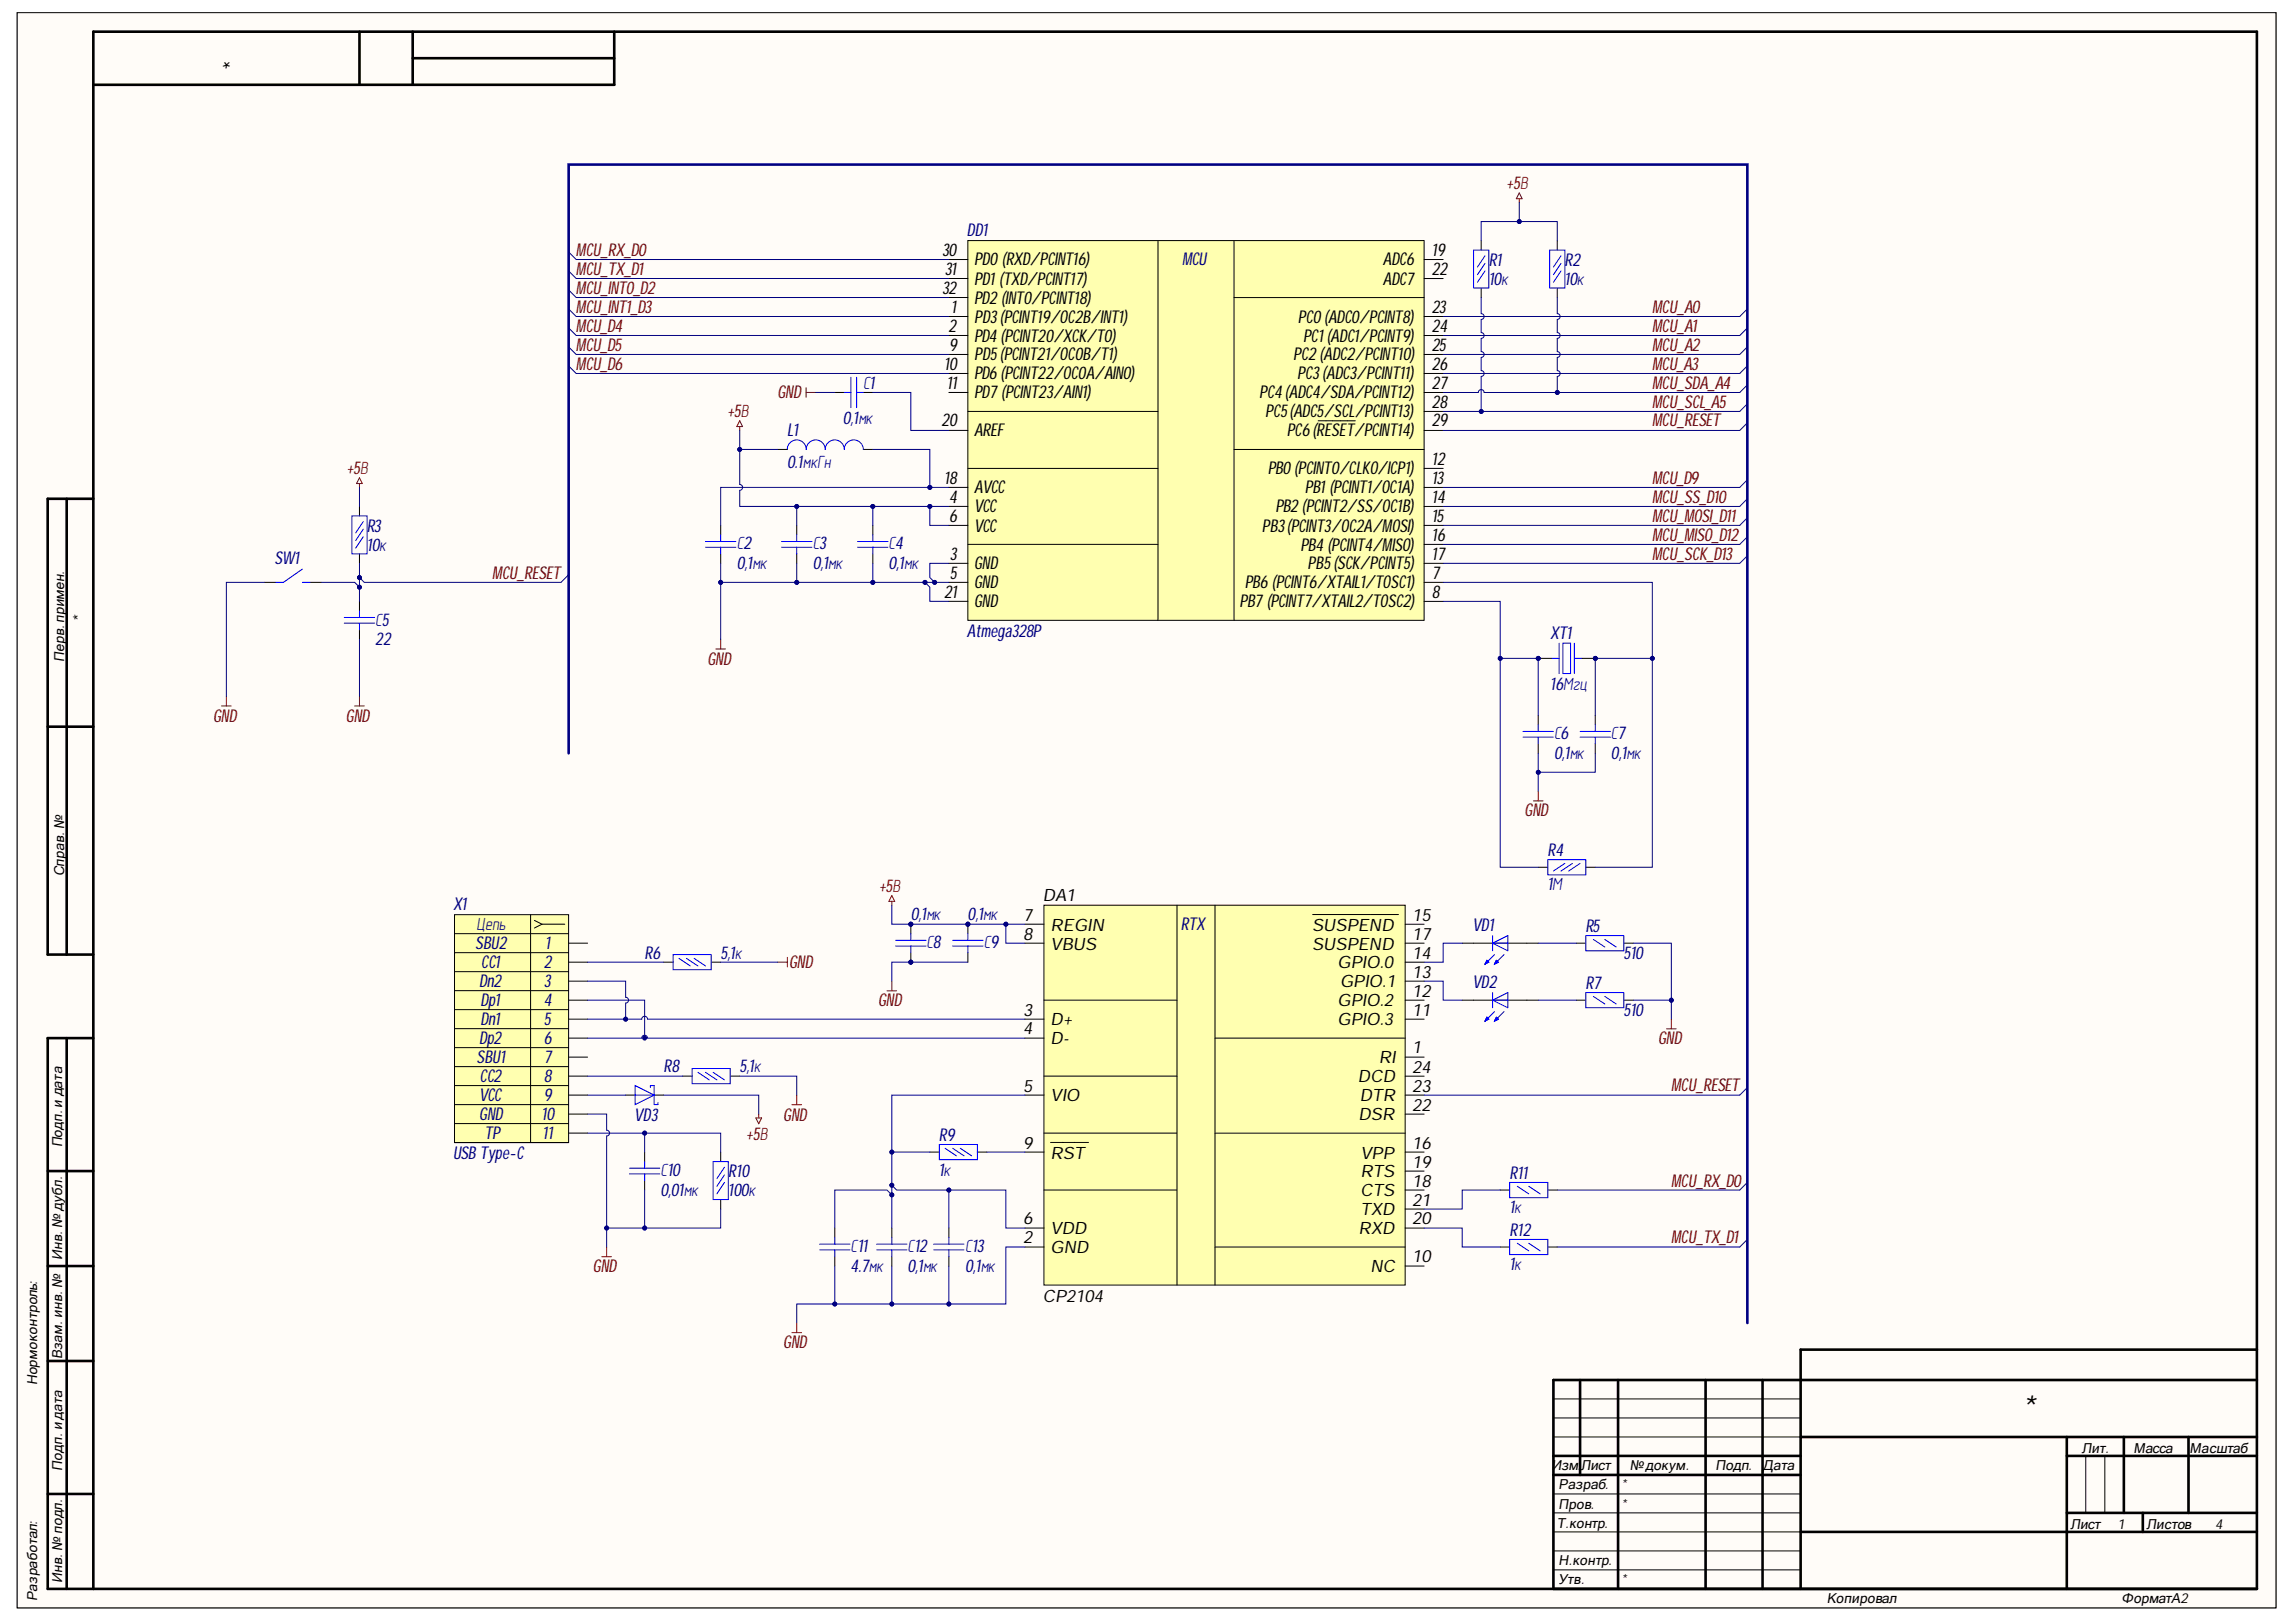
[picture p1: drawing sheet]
<svg xmlns="http://www.w3.org/2000/svg" width="297mm" height="210mm" viewBox="0 0 297 210" stroke-linecap="round" stroke-linejoin="round" font-family="sans-serif">
<defs><g id="words">
<text font-size="4.4" x="261.6" y="183.8">*</text>
<text font-size="3.2" x="30.2" y="6.6" transform="rotate(-180 30.2 6.6)">*</text>
<g font-size="2.3" fill="#800000">
<text x="195" y="24.5">+5В</text>
<text x="74.5" y="33.1">MCU_RX_D0</text>
<text x="74.5" y="35.6">MCU_TX_D1</text>
<text x="74.5" y="38">MCU_INT0_D2</text>
<text x="74.5" y="40.5">MCU_INT1_D3</text>
<text x="213.7" y="40.5">MCU_A0</text>
<text x="74.5" y="45.4">MCU_D5</text>
<text x="74.5" y="47.8">MCU_D6</text>
<text x="74.5" y="42.9">MCU_D4</text>
<text x="213.7" y="42.9">MCU_A1</text>
<text x="213.7" y="45.4">MCU_A2</text>
<text x="213.7" y="47.8">MCU_A3</text>
<text x="100.6" y="51.6">GND</text>
<text x="213.7" y="52.7">MCU_SCL_A5</text>
<text x="213.7" y="50.3">MCU_SDA_A4</text>
<text x="94.1" y="54">+5В</text>
<text x="213.7" y="55.2">MCU_RESET</text>
<text x="44.9" y="61.4">+5В</text>
<text x="213.7" y="65.1">MCU_SS_D10</text>
<text x="213.7" y="62.6">MCU_D9</text>
<text x="213.7" y="67.5">MCU_MOSI_D11</text>
<text x="213.7" y="70">MCU_MISO_D12</text>
<text x="63.7" y="74.9">MCU_RESET</text>
<text x="213.7" y="72.4">MCU_SCK_D13</text>
<text x="91.5" y="86">GND</text>
<text x="27.6" y="93.4">GND</text>
<text x="44.7" y="93.4">GND</text>
<text x="197.2" y="105.6">GND</text>
<text x="113.8" y="115.4">+5В</text>
<text x="102.1" y="125.2">GND</text>
<text x="113.6" y="130.2">GND</text>
<text x="214.5" y="135.1">GND</text>
<text x="216.2" y="141.2">MCU_RESET</text>
<text x="96.6" y="147.5">+5В</text>
<text x="101.3" y="145">GND</text>
<text x="216.2" y="153.6">MCU_RX_D0</text>
<text x="216.2" y="160.9">MCU_TX_D1</text>
<text x="76.7" y="164.6">GND</text>
<text x="101.3" y="174.4">GND</text>
</g>
<g font-size="2.3">
<text x="121.9" y="33.1">30</text>
<text x="122.2" y="35.6">31</text>
<text x="126" y="34.3">PD0(RXD/PCINT16)</text>
<text x="178.9" y="34.3">ADC6</text>
<text x="185.2" y="33.1">19</text>
<text x="185.2" y="35.6">22</text>
<text x="121.9" y="38">32</text>
<text x="123.1" y="40.5">1</text>
<text x="126" y="41.8">PD3(PCINT19/OC2B/INT1)</text>
<text x="126" y="36.8">PD1 (TXD/PCINT17)</text>
<text x="126" y="39.3">PD2 (INT0/PCINT18)</text>
<text x="167.9" y="41.8">PC0(ADC0/PCINT8)</text>
<text x="178.9" y="36.8">ADC7</text>
<text x="185.2" y="40.5">23</text>
<text x="122.1" y="47.8">10</text>
<text x="122.7" y="42.9">2</text>
<text x="122.8" y="45.4">9</text>
<text x="126" y="44.2">PD4(PCINT20/XCK/T0)</text>
<text x="126" y="46.7">PD5(PCINT21/OC0B/T1)</text>
<text x="167.3" y="46.7">PC2(ADC2/PCINT10)</text>
<text x="168.6" y="44.2">PC1 (ADC1/PCINT9)</text>
<text x="185.2" y="42.9">24</text>
<text x="185.2" y="45.4">25</text>
<text x="185.2" y="47.8">26</text>
<text x="122.5" y="50.3">11</text>
<text x="126" y="49.1">PD6(PCINT22/OC0A/AIN0)</text>
<text x="126" y="51.6">PD7 (PCINT23/AIN1)</text>
<text x="162.9" y="51.6">PC4(ADC4/SDA/PCINT12)</text>
<text x="167.8" y="49.1">PC3(ADC3/PCINT11)</text>
<text x="185.2" y="50.3">27</text>
<text x="185.2" y="52.7">28</text>
<text x="121.8" y="55.2">20</text>
<text x="126" y="56.5">AREF</text>
<text x="163.7" y="54">PC5(ADC5/SCL/PCINT13)</text>
<text x="166.5" y="56.5">PC6(RESET/PCINT14)</text>
<text x="185.2" y="55.2">29</text>
<text x="122.1" y="62.6">18</text>
<text x="122.8" y="65.1">4</text>
<text x="126" y="63.8">AVCC</text>
<text x="164" y="61.4">PB0(PCINT0/CLKO/ICP1)</text>
<text x="168.8" y="63.8">PB1 (PCINT1/OC1A)</text>
<text x="185.2" y="60.2">12</text>
<text x="185.2" y="62.6">13</text>
<text x="185.2" y="65.1">14</text>
<text x="122.8" y="67.5">6</text>
<text x="126" y="66.3">VCC</text>
<text x="126" y="68.8">VCC</text>
<text x="163.2" y="68.8">PB3(PCINT3/OC2A/MOSI)</text>
<text x="165" y="66.3">PB2(PCINT2/SS/OC1B)</text>
<text x="168.2" y="71.2">PB4 (PCINT4/MISO)</text>
<text x="185.2" y="67.5">15</text>
<text x="185.2" y="70">16</text>
<text x="122.1" y="77.3">21</text>
<text x="122.9" y="72.4">3</text>
<text x="122.9" y="74.9">5</text>
<text x="126" y="73.7">GND</text>
<text x="126" y="76.1">GND</text>
<text x="161" y="76.1">PB6(PCINT6/XTAIL1/TOSC1)</text>
<text x="169.2" y="73.7">PB5(SCK/PCINT5)</text>
<text x="185.2" y="74.9">7</text>
<text x="185.2" y="77.3">8</text>
<text x="185.2" y="72.4">17</text>
<text x="126" y="78.6">GND</text>
<text x="160.4" y="78.6">PB7 (PCINT7/XTAIL2/TOSC2)</text>
</g>
<g font-size="2.3" fill="#000080">
<text x="125.1" y="30.5">DD1</text>
<text x="152.9" y="34.3">MCU</text>
<text x="192.6" y="34.4">R1</text>
<text x="202.4" y="34.4">R2</text>
<text x="192.6" y="36.8">10к</text>
<text x="202.4" y="36.8">10к</text>
<text x="111.6" y="50.3">С1</text>
<text x="101.8" y="56.5">L1</text>
<text x="109" y="54.9">0,1мк</text>
<text x="101.8" y="60.5">0.1мкГн</text>
<text x="47.5" y="68.8">R3</text>
<text x="47.5" y="71.2">10к</text>
<text x="95.3" y="71.1">С2</text>
<text x="105.1" y="71.1">С3</text>
<text x="114.9" y="71.1">С4</text>
<text x="35.5" y="73">SW1</text>
<text x="95.3" y="73.6">0,1мк</text>
<text x="105.1" y="73.6">0,1мк</text>
<text x="114.9" y="73.6">0,1мк</text>
<text x="48.6" y="81">С5</text>
<text x="48.6" y="83.4">22</text>
<text x="125.1" y="82.4">Atmega328P</text>
<text x="200.5" y="82.7">XT1</text>
<text x="200.5" y="89.3">16Мгц</text>
<text x="201.1" y="95.7">С6</text>
<text x="208.4" y="95.7">С7</text>
<text x="201.1" y="98.2">0,1мк</text>
<text x="208.4" y="98.2">0,1мк</text>
<text x="200.2" y="110.8">R4</text>
<text x="58.6" y="117.7">X1</text>
<text x="117.8" y="119.1">0,1мк</text>
<text x="125.2" y="119.1">0,1мк</text>
<text x="200.2" y="115.2">1М</text>
<text x="61.5" y="122.8">SBU2</text>
<text x="61.7" y="120.3">Цепь</text>
<text x="62.3" y="125.2">CC1</text>
<text x="70.4" y="125.2">2</text>
<text x="70.5" y="122.8">1</text>
<text x="83.4" y="124.1">R6</text>
<text x="93.2" y="124.1">5,1к</text>
<text x="119.9" y="122.7">С8</text>
<text x="127.3" y="122.7">С9</text>
<text x="152.8" y="120.3">RTX</text>
<text x="190.5" y="120.4">VD1</text>
<text x="205.1" y="120.6">R5</text>
<text x="210" y="124.1">510</text>
<text x="62" y="127.7">Dn2</text>
<text x="62.2" y="130.2">Dp1</text>
<text x="70.4" y="127.7">3</text>
<text x="70.4" y="130.2">4</text>
<text x="190.5" y="127.9">VD2</text>
<text x="205.1" y="128">R7</text>
<text x="210" y="131.4">510</text>
<text x="61.7" y="137.6">SBU1</text>
<text x="62" y="135.1">Dp2</text>
<text x="62.2" y="132.7">Dn1</text>
<text x="70.4" y="132.7">5</text>
<text x="70.4" y="135.1">6</text>
<text x="70.4" y="137.6">7</text>
<text x="62" y="142.5">VCC</text>
<text x="62.1" y="140">CC2</text>
<text x="70.4" y="140">8</text>
<text x="70.4" y="142.5">9</text>
<text x="85.9" y="138.8">R8</text>
<text x="95.7" y="138.8">5,1к</text>
<text x="62" y="144.9">GND</text>
<text x="62.7" y="147.4">TP</text>
<text x="70" y="144.9">10</text>
<text x="70.2" y="147.4">11</text>
<text x="82" y="145.1">VD3</text>
<text x="121.5" y="147.6">R9</text>
<text x="58.6" y="150">USBType-C</text>
<text x="85.4" y="152.2">С10</text>
<text x="85.4" y="154.7">0,01мк</text>
<text x="94.2" y="152.4">R10</text>
<text x="94.2" y="154.8">100к</text>
<text x="121.5" y="152.1">1к</text>
<text x="195.3" y="152.5">R11</text>
<text x="195.3" y="159.9">R12</text>
<text x="195.3" y="157">1к</text>
<text x="110" y="162">С11</text>
<text x="110" y="164.5">4.7мк</text>
<text x="117.4" y="162">С12</text>
<text x="117.4" y="164.5">0,1мк</text>
<text x="124.8" y="162">С13</text>
<text x="124.8" y="164.5">0,1мк</text>
<text x="195.3" y="164.4">1к</text>
</g>
<g font-size="2.2">
<text x="11.1" y="80.5" transform="rotate(-90 11.1 80.5)">*</text>
<text x="132.4" y="119.2">7</text>
<text x="134.9" y="116.5">DA1</text>
<text x="182.7" y="119.2">15</text>
<text x="132.4" y="121.6">8</text>
<text x="135.9" y="122.9">VBUS</text>
<text x="135.9" y="120.4">REGIN</text>
<text x="169.8" y="120.4">SUSPEND</text>
<text x="169.8" y="122.9">SUSPEND</text>
<text x="173.1" y="125.3">GPIO.0</text>
<text x="182.7" y="124.1">14</text>
<text x="182.7" y="121.6">17</text>
<text x="132.4" y="131.4">3</text>
<text x="173.1" y="130.2">GPIO.2</text>
<text x="173.4" y="127.8">GPIO.1</text>
<text x="182.7" y="126.5">13</text>
<text x="182.7" y="131.4">11</text>
<text x="182.7" y="129">12</text>
<text x="132.4" y="133.9">4</text>
<text x="135.9" y="135.1">D-</text>
<text x="135.9" y="132.7">D+</text>
<text x="173.1" y="132.7">GPIO.3</text>
<text x="178.4" y="137.6">RI</text>
<text x="182.7" y="136.3">1</text>
<text x="132.4" y="141.3">5</text>
<text x="135.9" y="142.5">VIO</text>
<text x="175.7" y="140">DCD</text>
<text x="175.9" y="142.5">DTR</text>
<text x="182.7" y="138.9">24</text>
<text x="182.7" y="141.3">23</text>
<text x="182.7" y="143.8">22</text>
<text x="132.4" y="148.7">9</text>
<text x="135.9" y="149.9">RST</text>
<text x="175.8" y="144.9">DSR</text>
<text x="176" y="149.9">VPP</text>
<text x="182.7" y="148.7">16</text>
<text x="176" y="152.4">RTS</text>
<text x="176" y="154.8">CTS</text>
<text x="182.7" y="151.1">19</text>
<text x="182.7" y="153.6">18</text>
<text x="132.4" y="160.9">2</text>
<text x="132.4" y="158.5">6</text>
<text x="135.9" y="159.7">VDD</text>
<text x="175.8" y="159.7">RXD</text>
<text x="176" y="157.3">TXD</text>
<text x="182.7" y="158.5">20</text>
<text x="182.7" y="156">21</text>
<text x="135.9" y="162.2">GND</text>
<text x="177.3" y="164.6">NC</text>
<text x="182.7" y="163.4">10</text>
<text x="134.9" y="168.4">CP2104</text>
</g>
<g font-size="1.8">
<text x="8.3" y="85.6" transform="rotate(-90 8.3 85.6)">Перв.примен.</text>
<text x="8.3" y="113.4" transform="rotate(-90 8.3 113.4)">Справ. №</text>
<text x="8" y="148.5" transform="rotate(-90 8 148.5)">Подп. и дата</text>
<text x="8" y="163" transform="rotate(-90 8 163)">Инв. № дубл.</text>
<text x="4.8" y="179.3" transform="rotate(-90 4.8 179.3)">Нормоконтроль:</text>
<text x="8" y="175.9" transform="rotate(-90 8 175.9)">Взам. инв. №</text>
<text x="8" y="190.3" transform="rotate(-90 8 190.3)">Подп. и дата</text>
<text x="200.7" y="190.2">Изм.</text>
<text x="204.5" y="190.2">Лист</text>
<text x="210.9" y="190.2">№докум.</text>
<text x="221.9" y="190.2">Подп.</text>
<text x="228" y="190.2">Дата</text>
<text x="269.3" y="188">Лит.</text>
<text x="276" y="188">Масса</text>
<text x="283.3" y="188">Масштаб</text>
<text x="201.4" y="197.7">Т.контр.</text>
<text x="201.6" y="195.2">Пров.</text>
<text x="201.6" y="192.7">Разраб.</text>
<text x="209.8" y="195.2">*</text>
<text x="209.8" y="192.7">*</text>
<text x="267.9" y="197.9">Лист</text>
<text x="274" y="197.9">1</text>
<text x="277.7" y="197.9">Листов</text>
<text x="286.6" y="197.9">4</text>
<text x="201.6" y="202.6">Н.контр.</text>
<text x="4.8" y="207.1" transform="rotate(-90 4.8 207.1)">Разработал:</text>
<text x="8" y="204.9" transform="rotate(-90 8 204.9)">Инв. № подл.</text>
<text x="201.6" y="205">Утв.</text>
<text x="209.8" y="205">*</text>
<text x="236.3" y="207.5">Копировал</text>
<text x="274.5" y="207.5">ФорматА2</text>
</g>
</g></defs>
<path d="M2.2 1.6h292.2v206.5h-292.2z" fill-rule="evenodd" fill="#fffcf8"/>
<path d="M2.2 1.6h292.2v206.5h-292.2z" fill="none" stroke="#000" stroke-width=".13"/>
<path d="M2.2 1.6h292.2v206.5h-292.2z" fill-rule="evenodd" fill="#fffcf8"/>
<path d="M2.2 1.6h292.2v206.5h-292.2zM201 198.2h32M201 195.8h32M201 193.3h32M201 186h32M201 183.5h32M201 181h32M269.8 188.4v7.4M272.3 188.4v7.4M201 203.2h32M201 200.7h32" fill="none" stroke="#000" stroke-width=".13"/>
<g fill="none" stroke="#000" stroke-width=".34">
<path d="M46.5 4.1v6.9M53.4 4.1v6.9M53.4 7.5h26.1M79.5 4.1v6.9h-67.4M8.6 64.5v59M12.1 64.5h-5.9v59h5.9M6.2 94h5.9M8.6 134.3v71.3M12.1 134.3h-5.9v71.3h285.8v-201.5h-279.9v201.5M6.2 151.5h5.9M6.2 163.8h5.9M6.2 176.1h5.9"/>
<path d="M204.4 178.6v12.3M209.3 178.6v27M220.7 178.6v27M228 178.6v27M292 178.6h-91v27M292 174.7h-59v30.9M6.2 193.3h5.9M201 188.4h32M201 190.9h32M233 186h59M233 198.2h59M267.4 188.4h24.6"/>
<path d="M267.4 186v19.6M267.4 195.8h24.6M274.8 186v9.8M277.2 195.8v2.4M283.1 186v9.8"/>
</g>
<path d="M135.1 117.1h46.7v49.2h-46.7z" fill-rule="evenodd" fill="#ffffb0"/>
<g fill="none" stroke="#000" stroke-width=".13">
<path d="M199 92.6v1.2M199 96.2v1.3M206.4 92.6v1.2M206.4 96.2v1.3M132.6 119.6h2.5M135.1 117.1h46.7v49.2h-46.7zM152.3 117.1v49.2M157.2 117.1v49.2M169.8 118.3h11.1M181.8 119.6h2.4M199 112.2h1.2M205.2 112.2h1.2"/>
<path d="M132.6 134.3h2.5M132.6 131.9h2.5M132.6 122.1h2.5M135.1 129.4h17.2M135.1 139.3h17.2M157.2 134.3h24.6M181.8 131.9h2.4M181.8 122.1h2.4M181.8 124.5h2.4M181.8 127h2.4M181.8 129.4h2.4M181.8 136.8h2.4"/>
<path d="M181.8 139.3h2.4M132.6 149.1h2.5M132.6 158.9h2.5M132.6 141.7h2.5M135.1 154h17.2M135.1 146.6h17.2M135.9 147.8h4.9M157.2 146.6h24.6M181.8 149.1h2.4M181.8 158.9h2.4M181.8 141.7h2.4M181.8 151.6h2.4"/>
<path d="M181.8 154h2.4M181.8 156.5h2.4M181.8 144.2h2.4M132.6 161.4h2.5M157.2 161.4h24.6M181.8 163.8h2.4"/>
</g>
<path d="M198.4 103.6h1.2M199 102.4v1.2" fill="none" stroke="#800000" stroke-width=".13"/>
<path d="M197 94.7h4M197 95.4h4M199 93.8v.9M199 95.4v.8M204.4 94.7h3.9M204.4 95.4h3.9M206.4 93.8v.9M206.4 95.4v.8M200.2 111.3h5v1.9h-5zM202.4 111.7l-1.4 1M203.4 111.7l-1.4 1M204.4 111.7l-1.5 1" fill="none" stroke="#00f" stroke-width=".13"/>
<circle cx="199" cy="85.2" r=".25" fill="#000080"/>
<circle cx="199" cy="85.2" r=".25" fill="none" stroke="#000080" stroke-width=".13"/>
<circle cx="206.4" cy="85.2" r=".25" fill="#000080"/>
<circle cx="206.4" cy="85.2" r=".25" fill="none" stroke="#000080" stroke-width=".13"/>
<path d="M202.2 83.2h1v4h-1z" fill-rule="evenodd" fill="#fff"/>
<path d="M200.7 85.2h1M201.7 83.2v4M202.2 83.2h1v4h-1zM203.7 83.2v4M203.7 85.2h1" fill="none" stroke="#00f" stroke-width=".13"/>
<path d="M199 85.2h1.7" fill="none" stroke="#000" stroke-width=".13"/>
<circle cx="199" cy="85.2" r=".25" fill="#000080"/>
<circle cx="199" cy="85.2" r=".25" fill="none" stroke="#000080" stroke-width=".13"/>
<path d="M204.7 85.2h1.7" fill="none" stroke="#000" stroke-width=".13"/>
<circle cx="206.4" cy="85.2" r=".25" fill="#000080"/>
<g fill="none" stroke="#000080" stroke-width=".13">
<path d="M73.6 32.6l.9 1M73.6 35.1l.9 .9M73.6 37.5l.9 1M73.6 40l.9 1M226.1 49.8l-1 1M226.1 52.3l-1 .9M226.1 54.7l-1 1M226.1 64.5l-1 1M226.1 67l-1 1M226.1 71.9l-1 1M226.1 69.5l-1 1M226.1 153l-1 1"/>
<path d="M226.1 160.4l-1 1"/>
<circle cx="206.4" cy="85.2" r=".25"/>
</g>
<g fill="none" stroke="#000" stroke-width=".13">
<path d="M100.6 58.2h1.2M108 50.8h1.2M111.7 50.8h1.2M111.7 58.2h1.2M93.2 68v1.2M93.2 71.7v1.2M103.1 68v1.2M103.1 71.7v1.2M112.9 68v1.2M112.9 71.7v1.2M108 158.9v1.3M194.1 154h1.2"/>
<path d="M200.2 154h1.3M108 162.6v1.2M194.1 161.4h1.2M200.2 161.4h1.3"/>
</g>
<g fill="none" stroke="#00f" stroke-width=".13">
<path d="M101.8 58.2a1.23 1.23 0 0 1 1.3-1.3 1.23 1.23 0 0 1 1.2 1.3 1.23 1.23 0 0 1 1.2-1.3 1.23 1.23 0 0 1 1.3 1.3 1.23 1.23 0 0 1 1.2-1.3 1.23 1.23 0 0 1 1.2 1.3 1.23 1.23 0 0 1 1.3-1.3 1.23 1.23 0 0 1 1.2 1.3M109.2 50.8h.9M110.1 48.8v4M110.8 48.8v4M110.8 50.8h.9M91.3 70.1h3.9M91.3 70.8h3.9M93.2 69.2v.9M93.2 70.8v.9M101.1 70.1h3.9M101.1 70.8h3.9M103.1 69.2v.9"/>
<path d="M103.1 70.8v.9M110.9 70.1h4M110.9 70.8h4M112.9 69.2v.9M112.9 70.8v.9M195.3 153h4.9v2h-4.9zM196.3 153.5l1.5 1M197.8 153.5l1.5 1M106 161h4M106 161.7h4M108 160.2v.8M108 161.7v.9"/>
<path d="M195.3 160.4h4.9v2h-4.9zM196.3 160.9l1.5 1M197.8 160.9l1.5 1"/>
</g>
<path d="M95.7 54.5l.4 .7h-.8zM95.7 55.2v.5M104.3 50.2v1.2M104.3 50.8h1.2M92.6 84h1.3M93.2 82.7v1.3M114.8 128.2h1.2M115.4 127v1.2" fill="none" stroke="#800000" stroke-width=".13"/>
<circle cx="117.8" cy="124.5" r=".25" fill="#000080"/>
<circle cx="117.8" cy="124.5" r=".25" fill="none" stroke="#000080" stroke-width=".13"/>
<circle cx="117.8" cy="119.6" r=".25" fill="#000080"/>
<circle cx="117.8" cy="119.6" r=".25" fill="none" stroke="#000080" stroke-width=".13"/>
<path d="M117.8 123.3v1.2" fill="none" stroke="#000" stroke-width=".13"/>
<circle cx="117.8" cy="124.5" r=".25" fill="#000080"/>
<circle cx="117.8" cy="124.5" r=".25" fill="none" stroke="#000080" stroke-width=".13"/>
<path d="M117.8 119.6v1.2" fill="none" stroke="#000" stroke-width=".13"/>
<circle cx="117.8" cy="119.6" r=".25" fill="#000080"/>
<circle cx="117.8" cy="119.6" r=".25" fill="none" stroke="#000080" stroke-width=".13"/>
<path d="M115.9 121.7h3.9M115.9 122.4h3.9M117.8 120.8v.9M117.8 122.4v.9" fill="none" stroke="#00f" stroke-width=".13"/>
<circle cx="125.2" cy="119.6" r=".25" fill="#000080"/>
<circle cx="125.2" cy="119.6" r=".25" fill="none" stroke="#000080" stroke-width=".13"/>
<path d="M125.2 119.6v1.2M125.2 123.3v1.2" fill="none" stroke="#000" stroke-width=".13"/>
<circle cx="125.2" cy="119.6" r=".25" fill="#000080"/>
<circle cx="125.2" cy="119.6" r=".25" fill="none" stroke="#000080" stroke-width=".13"/>
<g fill="none" stroke="#00f" stroke-width=".13">
<path d="M87.1 123.5h4.9v2h-4.9zM87.8 124l1.5 1M88.8 124l1.5 1M89.5 138.3h5v1.9h-5zM89.8 124l1.5 1M90.3 138.8l1.5 1M91.3 138.8l1.4 1M92.3 138.8l1.4 1M123.2 121.7h4M123.2 122.4h4M125.2 120.8v.9M125.2 122.4v.9"/>
<path d="M81.4 151.9h4M81.4 151.2h4M82.2 140.5l2.4 1.2-2.4 1.2zM82.2 141.7h2.4M83.4 150.3v.9M83.4 151.9v.9M84.1 140.7v-.2h.5v2.4h.5v-.2M92.3 150.3h1.9v4.9h-1.9zM93.7 152l-1 1.5M93.7 153l-1 1.5M93.7 151.1l-1 1.4M113.4 161h3.9"/>
<path d="M113.4 161.7h3.9M115.4 160.2v.8M115.4 161.7v.9M120.8 161h3.9M120.8 161.7h3.9M122.8 160.2v.8M122.8 161.7v.9"/>
</g>
<g fill="none" stroke="#000" stroke-width=".13">
<path d="M85.9 124.5h1.2M88.3 139.3h1.2M92 124.5h1.2M94.5 139.3h1.2M80.9 141.7h1.3M83.4 149.1v1.2M83.4 152.8v1.2M84.6 141.7h1.3M93.2 149.1v1.2M93.2 155.2v1.3M115.4 158.9v1.3M122.8 158.9v1.3"/>
<path d="M115.4 162.6v1.2M122.8 162.6v1.2"/>
</g>
<path d="M115.4 115.9l.4 .7h-.8zM115.4 116.6v.5M100.6 124.5h1.3M101.9 123.9v1.2M97.8 144.7h.7l-.3 .7zM98.2 144.2v.5M102.5 143h1.2M103.1 141.7v1.3M77.9 162.6h1.2M78.5 161.4v1.2" fill="none" stroke="#800000" stroke-width=".13"/>
<path d="M58.8 118.4h14.8v29.5h-14.8z" fill-rule="evenodd" fill="#ffffb0"/>
<g fill="none" stroke="#000" stroke-width=".13">
<path d="M58.8 118.4h14.8v29.5h-14.8zM68.6 118.4v29.5M69.1 119.1l1 .5M70.1 119.6h3M70.1 119.6l-1 .5M58.8 120.8h14.8M58.8 123.3h14.8M58.8 125.7h14.8M58.8 128.2h14.8M58.8 130.7h14.8M58.8 133.1h14.8M58.8 135.6h14.8"/>
<path d="M58.8 138h14.8M73.6 122.1h2.4M73.6 124.5h2.4M73.6 127h2.4M73.6 129.4h2.4M73.6 131.9h2.4M73.6 134.3h2.4M73.6 136.8h2.4M73.6 139.3h2.4M58.8 140.5h14.8M58.8 142.9h14.8M58.8 147.9h14.8"/>
<path d="M58.8 145.4h14.8M73.6 141.7h2.4M73.6 144.2h2.4M73.6 146.6h2.4M120.3 149.1h1.2M126.4 149.1h1.3"/>
</g>
<path d="M121.5 148.1h4.9v2h-4.9zM122.3 148.6l1.4 1M123.2 148.6l1.5 1M124.2 148.6l1.5 1" fill="none" stroke="#00f" stroke-width=".13"/>
<path d="M102.5 172.5h1.2M103.1 171.2v1.3" fill="none" stroke="#800000" stroke-width=".13"/>
<path d="M226.1 140.7l-1 1" fill="none" stroke="#000080" stroke-width=".13"/>
<path d="M125.2 31.1h59v49.2h-59z" fill-rule="evenodd" fill="#ffffb0"/>
<g fill="none" stroke="#000" stroke-width=".13">
<path d="M122.8 33.6h2.4M122.8 36h2.4M122.8 38.5h2.4M125.2 31.1h59v49.2h-59zM149.8 31.1v49.2M159.7 31.1v49.2M159.7 38.5h24.5M184.2 33.6h2.5M184.2 36h2.5M122.8 41h2.4M122.8 43.4h2.4M122.8 45.9h2.4"/>
<path d="M122.8 48.3h2.4M122.8 50.8h2.4M122.8 55.7h2.4M125.2 53.2h24.6M159.7 58.2h24.5M170.5 54.5h4.8M184.2 41h2.5M184.2 43.4h2.5M184.2 45.9h2.5M184.2 48.3h2.5M184.2 50.8h2.5M184.2 55.7h2.5"/>
<path d="M184.2 53.2h2.5M122.8 72.9h2.4M122.8 65.5h2.4M122.8 75.4h2.4M122.8 68h2.4M122.8 77.8h2.4M122.8 63.1h2.4M125.2 60.6h24.6M125.2 70.4h24.6M184.2 72.9h2.5M184.2 65.5h2.5M184.2 75.4h2.5"/>
<path d="M184.2 68h2.5M184.2 77.8h2.5M184.2 60.6h2.5M184.2 63.1h2.5M184.2 70.5h2.5M189.2 129.4h9.8M203.9 122.1h1.3M210.1 122.1h1.2"/>
</g>
<path d="M226.1 40l-1 1M73.6 47.3l.9 1M73.6 44.9l.9 1M226.1 47.3l-1 1M226.1 42.4l-1 1M226.1 44.9l-1 1M226.1 62.1l-1 1" fill="none" stroke="#000080" stroke-width=".13"/>
<path d="M193.1 129.4h2M193.1 129.4l2-1v2zM193.1 128.4v2M193.6 131.6l.2 .3-.5 .2zM194.6 130.9l-1.3 1.2M205.2 121.1h4.9v1.9h-4.9zM206.1 121.6l1.5 1M207.6 121.6l1.5 1" fill="none" stroke="#00f" stroke-width=".13"/>
<path d="M193.6 131.6l.2 .3-.5 .2z" fill="#00f"/>
<path d="M192.4 131.6l.2 .3-.5 .2zM193.3 130.9l-1.2 1.2M193.6 131.6l.2 .3-.5 .2z" fill="none" stroke="#00f" stroke-width=".13"/>
<path d="M192.4 131.6l.2 .3-.5 .2z" fill="#00f"/>
<path d="M192.4 131.6l.2 .3-.5 .2zM193.1 122.1h2M193.1 122.1l2-1v1.9zM193.1 121.1v1.9M193.6 124.3l.2 .2-.5 .3zM194.6 123.5l-1.3 1.3" fill="none" stroke="#00f" stroke-width=".13"/>
<path d="M189.2 122.1h9.8" fill="none" stroke="#000" stroke-width=".13"/>
<path d="M193.6 124.3l.2 .2-.5 .3z" fill="#00f"/>
<path d="M192.4 124.3l.2 .2-.5 .3zM193.3 123.5l-1.2 1.3M193.6 124.3l.2 .2-.5 .3z" fill="none" stroke="#00f" stroke-width=".13"/>
<path d="M192.4 124.3l.2 .2-.5 .3z" fill="#00f"/>
<g fill="none" stroke="#00f" stroke-width=".13">
<path d="M190.6 32.4h2v4.9h-2zM192.1 34.1l-1 1.4M192.1 33.1l-1 1.5M192.1 35.1l-1 1.4M200.5 32.4h1.9v4.9h-1.9zM202 34.1l-1 1.4M202 33.1l-1 1.5M202 35.1l-1 1.4M39.1 73.6l-2.4 1.8h-1M39.1 75.4h1M44.5 79.9h4M45.5 66.8h2v4.9h-2z"/>
<path d="M46.5 79.1v.8M47 68.5l-1 1.5M47 67.5l-1 1.5M47 69.5l-1 1.4M44.5 80.6h4M46.5 80.6v.9M192.4 124.3l.2 .2-.5 .3zM205.2 128.4h4.9v2h-4.9zM206.1 128.9l1.5 1M207.6 128.9l1.5 1"/>
</g>
<path d="M191.6 31.1v1.3M191.6 37.3v1.2M201.5 31.1v1.3M201.5 37.3v1.2M34.2 75.4h1.5M40.1 75.4h1.5M46.5 65.5v1.3M46.5 71.7v1.2M46.5 77.8v1.3M46.5 81.5v1.2M203.9 129.4h1.3M210.1 129.4h1.2" fill="none" stroke="#000" stroke-width=".13"/>
<path d="M196.5 25l.4 .7h-.7zM196.5 25.7v.5M46.5 62.6v.5M46.5 61.8l.4 .8h-.8zM28.7 91.4h1.2M29.3 90.1v1.3M45.9 91.4h1.2M46.5 90.1v1.3M215.6 133.1h1.2M216.2 131.9v1.2" fill="none" stroke="#800000" stroke-width=".13"/>
<path d="M73.6 42.4l.9 1M73.6 74.4l-1 1M199 99.9v2.5" fill="none" stroke="#000080" stroke-width=".13"/>
<circle cx="199" cy="99.9" r=".25" fill="#000080"/>
<g fill="none" stroke="#000080" stroke-width=".13">
<path d="M199 92.6v-7.4h-4.9v27h4.9"/>
<circle cx="199" cy="99.9" r=".25"/>
</g>
<circle cx="199" cy="85.2" r=".25" fill="#000080"/>
<circle cx="199" cy="85.2" r=".25" fill="none" stroke="#000080" stroke-width=".13"/>
<circle cx="194.1" cy="85.2" r=".25" fill="#000080"/>
<g fill="none" stroke="#000080" stroke-width=".13">
<path d="M112.9 65.5v2.5"/>
<circle cx="194.1" cy="85.2" r=".25"/>
</g>
<circle cx="112.9" cy="65.5" r=".25" fill="#000080"/>
<g fill="none" stroke="#000080" stroke-width=".13">
<path d="M112.9 72.9v2.5"/>
<circle cx="112.9" cy="65.5" r=".25"/>
</g>
<circle cx="112.9" cy="75.4" r=".25" fill="#000080"/>
<g fill="none" stroke="#000080" stroke-width=".13">
<path d="M103.1 75.4h-9.9v7.3"/>
<circle cx="112.9" cy="75.4" r=".25"/>
</g>
<circle cx="103.1" cy="75.4" r=".25" fill="#000080"/>
<circle cx="103.1" cy="75.4" r=".25" fill="none" stroke="#000080" stroke-width=".13"/>
<circle cx="93.2" cy="75.4" r=".25" fill="#000080"/>
<g fill="none" stroke="#000080" stroke-width=".13">
<path d="M95.7 55.7v2.5h4.9M105.5 50.8h2.5"/>
<circle cx="93.2" cy="75.4" r=".25"/>
</g>
<circle cx="95.7" cy="58.2" r=".25" fill="#000080"/>
<g fill="none" stroke="#000080" stroke-width=".13">
<path d="M120.3 65.5h2.5"/>
<circle cx="95.7" cy="58.2" r=".25"/>
</g>
<circle cx="120.3" cy="65.5" r=".25" fill="#000080"/>
<g fill="none" stroke="#000080" stroke-width=".13">
<path d="M119.7 75.4h3.1"/>
<circle cx="120.3" cy="65.5" r=".25"/>
</g>
<circle cx="120.9" cy="75.4" r=".25" fill="#000080"/>
<circle cx="120.9" cy="75.4" r=".25" fill="none" stroke="#000080" stroke-width=".13"/>
<circle cx="119.7" cy="75.4" r=".25" fill="#000080"/>
<g fill="none" stroke="#000080" stroke-width=".13">
<path d="M122.8 72.9h-2.5v1.8l.6 .7"/>
<circle cx="119.7" cy="75.4" r=".25"/>
</g>
<circle cx="120.9" cy="75.4" r=".25" fill="#000080"/>
<g fill="none" stroke="#000080" stroke-width=".13">
<path d="M112.9 58.2h7.4v4.9h2.5"/>
<circle cx="120.9" cy="75.4" r=".25"/>
</g>
<circle cx="120.3" cy="63.1" r=".25" fill="#000080"/>
<g fill="none" stroke="#000080" stroke-width=".13">
<path d="M93.2 72.9v2.5"/>
<circle cx="120.3" cy="63.1" r=".25"/>
</g>
<circle cx="93.2" cy="75.4" r=".25" fill="#000080"/>
<g fill="none" stroke="#000080" stroke-width=".13">
<path d="M120.3 63.1h-27.1v4.9"/>
<circle cx="93.2" cy="75.4" r=".25"/>
</g>
<circle cx="120.3" cy="63.1" r=".25" fill="#000080"/>
<g fill="none" stroke="#000080" stroke-width=".13">
<path d="M112.9 50.8h4.9v4.9h5M186.7 53.2h38.4M186.7 55.7h38.4M186.7 72.9h38.4M186.7 70.5h38.4M186.7 68h38.4M186.7 65.5h38.4M184.2 158.9h5v2.5h4.9M194.1 154h-4.9v2.5h-5"/>
<circle cx="120.3" cy="63.1" r=".25"/>
</g>
<circle cx="191.6" cy="53.2" r=".25" fill="#000080"/>
<g fill="none" stroke="#000080" stroke-width=".13">
<path d="M74.5 38.5h48.3M74.5 33.6h48.3M74.5 36h48.3M74.5 41h48.3M130.1 119.6h2.5M201.5 154h23.6M201.5 161.4h23.6"/>
<circle cx="191.6" cy="53.2" r=".25"/>
</g>
<circle cx="130.1" cy="119.6" r=".25" fill="#000080"/>
<g fill="none" stroke="#000080" stroke-width=".13">
<path d="M115.4 117.1v2.5h14.7v2.5h2.5"/>
<circle cx="130.1" cy="119.6" r=".25"/>
</g>
<circle cx="130.1" cy="119.6" r=".25" fill="#000080"/>
<circle cx="130.1" cy="119.6" r=".25" fill="none" stroke="#000080" stroke-width=".13"/>
<circle cx="125.2" cy="119.6" r=".25" fill="#000080"/>
<circle cx="125.2" cy="119.6" r=".25" fill="none" stroke="#000080" stroke-width=".13"/>
<circle cx="117.8" cy="119.6" r=".25" fill="#000080"/>
<g fill="none" stroke="#000080" stroke-width=".13">
<path d="M125.2 124.5h-9.8v2.5"/>
<circle cx="117.8" cy="119.6" r=".25"/>
</g>
<circle cx="117.8" cy="124.5" r=".25" fill="#000080"/>
<g fill="none" stroke="#000080" stroke-width=".13">
<path d="M76 129.4h7.4v4.9"/>
<circle cx="117.8" cy="124.5" r=".25"/>
</g>
<circle cx="83.4" cy="134.3" r=".25" fill="#000080"/>
<g fill="none" stroke="#000080" stroke-width=".13">
<path d="M76 127h4.9v2.1a.38 .38 0 0 1 .4 .3 .38 .38 0 0 1-.4 .4v2.1"/>
<circle cx="83.4" cy="134.3" r=".25"/>
</g>
<circle cx="80.9" cy="131.9" r=".25" fill="#000080"/>
<g fill="none" stroke="#000080" stroke-width=".13">
<path d="M76 124.5h9.9M76 139.3h12.3M93.2 124.5h7.4M95.7 139.3h7.4v2.4M76 141.7h4.9M83.4 146.6v2.5M85.9 141.7h12.3v2.5M127.7 149.1h4.9M184.2 141.7h40.9"/>
<circle cx="80.9" cy="131.9" r=".25"/>
</g>
<circle cx="83.4" cy="146.6" r=".25" fill="#000080"/>
<g fill="none" stroke="#000080" stroke-width=".13">
<path d="M83.4 154v4.9"/>
<circle cx="83.4" cy="146.6" r=".25"/>
</g>
<circle cx="83.4" cy="158.9" r=".25" fill="#000080"/>
<g fill="none" stroke="#000080" stroke-width=".13">
<path d="M122.8 163.8v5"/>
<circle cx="83.4" cy="158.9" r=".25"/>
</g>
<circle cx="122.8" cy="168.8" r=".25" fill="#000080"/>
<g fill="none" stroke="#000080" stroke-width=".13">
<path d="M122.8 154v4.9"/>
<circle cx="122.8" cy="168.8" r=".25"/>
</g>
<circle cx="122.8" cy="154" r=".25" fill="#000080"/>
<g fill="none" stroke="#000080" stroke-width=".13">
<path d="M115.4 163.8v5"/>
<circle cx="122.8" cy="154" r=".25"/>
</g>
<circle cx="115.4" cy="168.8" r=".25" fill="#000080"/>
<g fill="none" stroke="#000080" stroke-width=".13">
<path d="M108 163.8v5"/>
<circle cx="115.4" cy="168.8" r=".25"/>
</g>
<circle cx="108" cy="168.8" r=".25" fill="#000080"/>
<g fill="none" stroke="#000080" stroke-width=".13">
<path d="M120.3 149.1h-4.9v9.8"/>
<circle cx="108" cy="168.8" r=".25"/>
</g>
<circle cx="115.4" cy="149.1" r=".25" fill="#000080"/>
<circle cx="115.4" cy="149.1" r=".25" fill="none" stroke="#000080" stroke-width=".13"/>
<circle cx="115.4" cy="153.4" r=".25" fill="#000080"/>
<circle cx="115.4" cy="153.4" r=".25" fill="none" stroke="#000080" stroke-width=".13"/>
<circle cx="115.4" cy="154.6" r=".25" fill="#000080"/>
<g fill="none" stroke="#000080" stroke-width=".13">
<path d="M115.4 154.6l-.6-.6h-6.8v4.9"/>
<circle cx="115.4" cy="154.6" r=".25"/>
</g>
<circle cx="115.4" cy="154.6" r=".25" fill="#000080"/>
<g fill="none" stroke="#000080" stroke-width=".13">
<path d="M132.6 141.7h-17.2v7.4"/>
<circle cx="115.4" cy="154.6" r=".25"/>
</g>
<circle cx="115.4" cy="149.1" r=".25" fill="#000080"/>
<g fill="none" stroke="#000080" stroke-width=".13">
<path d="M186.7 77.8h7.4v7.4M76 134.3h7a.38 .38 0 0 1 .4-.3 .38 .38 0 0 1 .4 .3h48.8"/>
<circle cx="115.4" cy="149.1" r=".25"/>
</g>
<circle cx="194.1" cy="85.2" r=".25" fill="#000080"/>
<g fill="none" stroke="#000080" stroke-width=".13">
<path d="M186.7 75.4h27.1v9.8h-7.4v7.4"/>
<circle cx="194.1" cy="85.2" r=".25"/>
</g>
<circle cx="213.8" cy="85.2" r=".25" fill="#000080"/>
<circle cx="213.8" cy="85.2" r=".25" fill="none" stroke="#000080" stroke-width=".13"/>
<circle cx="206.4" cy="85.2" r=".25" fill="#000080"/>
<g fill="none" stroke="#000080" stroke-width=".13">
<path d="M213.8 85.2v27h-7.4"/>
<circle cx="206.4" cy="85.2" r=".25"/>
</g>
<circle cx="213.8" cy="85.2" r=".25" fill="#000080"/>
<g fill="none" stroke="#000080" stroke-width=".13">
<path d="M76 146.6h17.2v2.5"/>
<circle cx="213.8" cy="85.2" r=".25"/>
</g>
<circle cx="83.4" cy="146.6" r=".25" fill="#000080"/>
<g fill="none" stroke="#000080" stroke-width=".13">
<path d="M76 144.2h2.5v2.1a.38 .38 0 0 1 .4 .3 .38 .38 0 0 1-.4 .4v14.4"/>
<circle cx="83.4" cy="146.6" r=".25"/>
</g>
<circle cx="78.5" cy="158.9" r=".25" fill="#000080"/>
<g fill="none" stroke="#000080" stroke-width=".13">
<path d="M76 131.9h7a.38 .38 0 0 1 .4-.4 .38 .38 0 0 1 .4 .4h48.8"/>
<circle cx="78.5" cy="158.9" r=".25"/>
</g>
<circle cx="80.9" cy="131.9" r=".25" fill="#000080"/>
<g fill="none" stroke="#000080" stroke-width=".13">
<path d="M93.2 156.5v2.4h-14.7"/>
<circle cx="80.9" cy="131.9" r=".25"/>
</g>
<circle cx="83.4" cy="158.9" r=".25" fill="#000080"/>
<circle cx="83.4" cy="158.9" r=".25" fill="none" stroke="#000080" stroke-width=".13"/>
<circle cx="78.5" cy="158.9" r=".25" fill="#000080"/>
<g fill="none" stroke="#000080" stroke-width=".13">
<path d="M132.6 161.4h-2.5v7.4h-27v2.4"/>
<circle cx="78.5" cy="158.9" r=".25"/>
</g>
<circle cx="108" cy="168.8" r=".25" fill="#000080"/>
<circle cx="108" cy="168.8" r=".25" fill="none" stroke="#000080" stroke-width=".13"/>
<circle cx="115.4" cy="168.8" r=".25" fill="#000080"/>
<circle cx="115.4" cy="168.8" r=".25" fill="none" stroke="#000080" stroke-width=".13"/>
<circle cx="122.8" cy="168.8" r=".25" fill="#000080"/>
<g fill="none" stroke="#000080" stroke-width=".13">
<path d="M115.4 153.4l.6 .6h14.1v4.9h2.5"/>
<circle cx="122.8" cy="168.8" r=".25"/>
</g>
<circle cx="122.8" cy="154" r=".25" fill="#000080"/>
<circle cx="122.8" cy="154" r=".25" fill="none" stroke="#000080" stroke-width=".13"/>
<circle cx="115.4" cy="153.4" r=".25" fill="#000080"/>
<g fill="none" stroke="#000080" stroke-width=".13">
<path d="M103.1 72.9v2.5h16.6l.6 .6v1.8h2.5"/>
<circle cx="115.4" cy="153.4" r=".25"/>
</g>
<circle cx="119.7" cy="75.4" r=".25" fill="#000080"/>
<circle cx="119.7" cy="75.4" r=".25" fill="none" stroke="#000080" stroke-width=".13"/>
<circle cx="112.9" cy="75.4" r=".25" fill="#000080"/>
<circle cx="112.9" cy="75.4" r=".25" fill="none" stroke="#000080" stroke-width=".13"/>
<circle cx="103.1" cy="75.4" r=".25" fill="#000080"/>
<g fill="none" stroke="#000080" stroke-width=".13">
<path d="M103.1 68v-2.5h17.2v2.5h2.5"/>
<circle cx="103.1" cy="75.4" r=".25"/>
</g>
<circle cx="120.3" cy="65.5" r=".25" fill="#000080"/>
<circle cx="120.3" cy="65.5" r=".25" fill="none" stroke="#000080" stroke-width=".13"/>
<circle cx="112.9" cy="65.5" r=".25" fill="#000080"/>
<circle cx="112.9" cy="65.5" r=".25" fill="none" stroke="#000080" stroke-width=".13"/>
<circle cx="103.1" cy="65.5" r=".25" fill="#000080"/>
<g fill="none" stroke="#000080" stroke-width=".13">
<path d="M95.7 58.2v4.5a.38 .38 0 0 1 .4 .4 .38 .38 0 0 1-.4 .3v2.1h7.4"/>
<circle cx="103.1" cy="65.5" r=".25"/>
</g>
<circle cx="103.1" cy="65.5" r=".25" fill="#000080"/>
<circle cx="103.1" cy="65.5" r=".25" fill="none" stroke="#000080" stroke-width=".13"/>
<circle cx="95.7" cy="58.2" r=".25" fill="#000080"/>
<g fill="none" stroke="#000080" stroke-width=".13">
<path d="M74.5 45.9h48.3M74.5 48.3h48.3M186.7 41h38.4M186.7 43.4h38.4M186.7 45.9h38.4M186.7 48.3h38.4M186.7 63.1h38.4M184.2 127h2.5v2.4h2.5M189.2 122.1h-2.5v2.4h-2.5M199 129.4h4.9M199 122.1h4.9M211.3 129.4h4.9"/>
<circle cx="95.7" cy="58.2" r=".25"/>
</g>
<circle cx="216.2" cy="129.4" r=".25" fill="#000080"/>
<g fill="none" stroke="#000080" stroke-width=".13">
<path d="M211.3 122.1h4.9v9.8"/>
<circle cx="216.2" cy="129.4" r=".25"/>
</g>
<circle cx="216.2" cy="129.4" r=".25" fill="#000080"/>
<g fill="none" stroke="#000080" stroke-width=".13">
<path d="M191.6 38.5v2.1a.38 .38 0 0 1 .4 .4 .38 .38 0 0 1-.4 .3v1.7a.38 .38 0 0 1 .4 .4 .38 .38 0 0 1-.4 .4v1.7a.38 .38 0 0 1 .4 .4 .38 .38 0 0 1-.4 .4v1.7a.38 .38 0 0 1 .4 .3 .38 .38 0 0 1-.4 .4v4.5M74.5 43.4h48.3"/>
<circle cx="216.2" cy="129.4" r=".25"/>
</g>
<circle cx="191.6" cy="53.2" r=".25" fill="#000080"/>
<g fill="none" stroke="#000080" stroke-width=".13">
<path d="M186.7 50.8h4.6a.38 .38 0 0 1 .3-.4 .38 .38 0 0 1 .4 .4h33.1"/>
<circle cx="191.6" cy="53.2" r=".25"/>
</g>
<circle cx="201.5" cy="50.8" r=".25" fill="#000080"/>
<g fill="none" stroke="#000080" stroke-width=".13">
<path d="M201.5 38.5v2.1a.38 .38 0 0 1 .3 .4 .38 .38 0 0 1-.3 .3v1.7a.38 .38 0 0 1 .3 .4 .38 .38 0 0 1-.3 .4v1.7a.38 .38 0 0 1 .3 .4 .38 .38 0 0 1-.3 .4v1.7a.38 .38 0 0 1 .3 .3 .38 .38 0 0 1-.3 .4v2.1"/>
<circle cx="201.5" cy="50.8" r=".25"/>
</g>
<circle cx="201.5" cy="50.8" r=".25" fill="#000080"/>
<g fill="none" stroke="#000080" stroke-width=".13">
<path d="M191.6 31.1v-2.4h9.9v2.4"/>
<circle cx="201.5" cy="50.8" r=".25"/>
</g>
<circle cx="196.5" cy="28.7" r=".25" fill="#000080"/>
<g fill="none" stroke="#000080" stroke-width=".13">
<path d="M196.5 26.2v2.5"/>
<circle cx="196.5" cy="28.7" r=".25"/>
</g>
<circle cx="196.5" cy="28.7" r=".25" fill="#000080"/>
<g fill="none" stroke="#000080" stroke-width=".13">
<path d="M41.6 75.4h4.3l.6 .6M46.5 63.1v2.4"/>
<circle cx="196.5" cy="28.7" r=".25"/>
</g>
<circle cx="46.5" cy="76" r=".25" fill="#000080"/>
<g fill="none" stroke="#000080" stroke-width=".13">
<path d="M46.5 72.9v4.9M46.5 82.7v7.4"/>
<circle cx="46.5" cy="76" r=".25"/>
</g>
<circle cx="46.5" cy="74.7" r=".25" fill="#000080"/>
<circle cx="46.5" cy="74.7" r=".25" fill="none" stroke="#000080" stroke-width=".13"/>
<circle cx="46.5" cy="76" r=".25" fill="#000080"/>
<g fill="none" stroke="#000080" stroke-width=".13">
<path d="M46.5 74.7l.6 .7h25.5"/>
<circle cx="46.5" cy="76" r=".25"/>
</g>
<circle cx="46.5" cy="74.7" r=".25" fill="#000080"/>
<g fill="none" stroke="#000080" stroke-width=".13">
<path d="M34.2 75.4h-4.9v14.7M199 97.5v2.4h7.4v-2.4"/>
<circle cx="46.5" cy="74.7" r=".25"/>
</g>
<path d="M73.6 97.5v-76.2h152.5v149.9" fill="none" stroke="#000080" stroke-width=".34"/>
<circle cx="199" cy="99.9" r=".25" fill="#000080"/>
<circle cx="199" cy="99.9" r=".25" fill="none" stroke="#000080" stroke-width=".13"/>
<use href="#words"/>
</svg>
